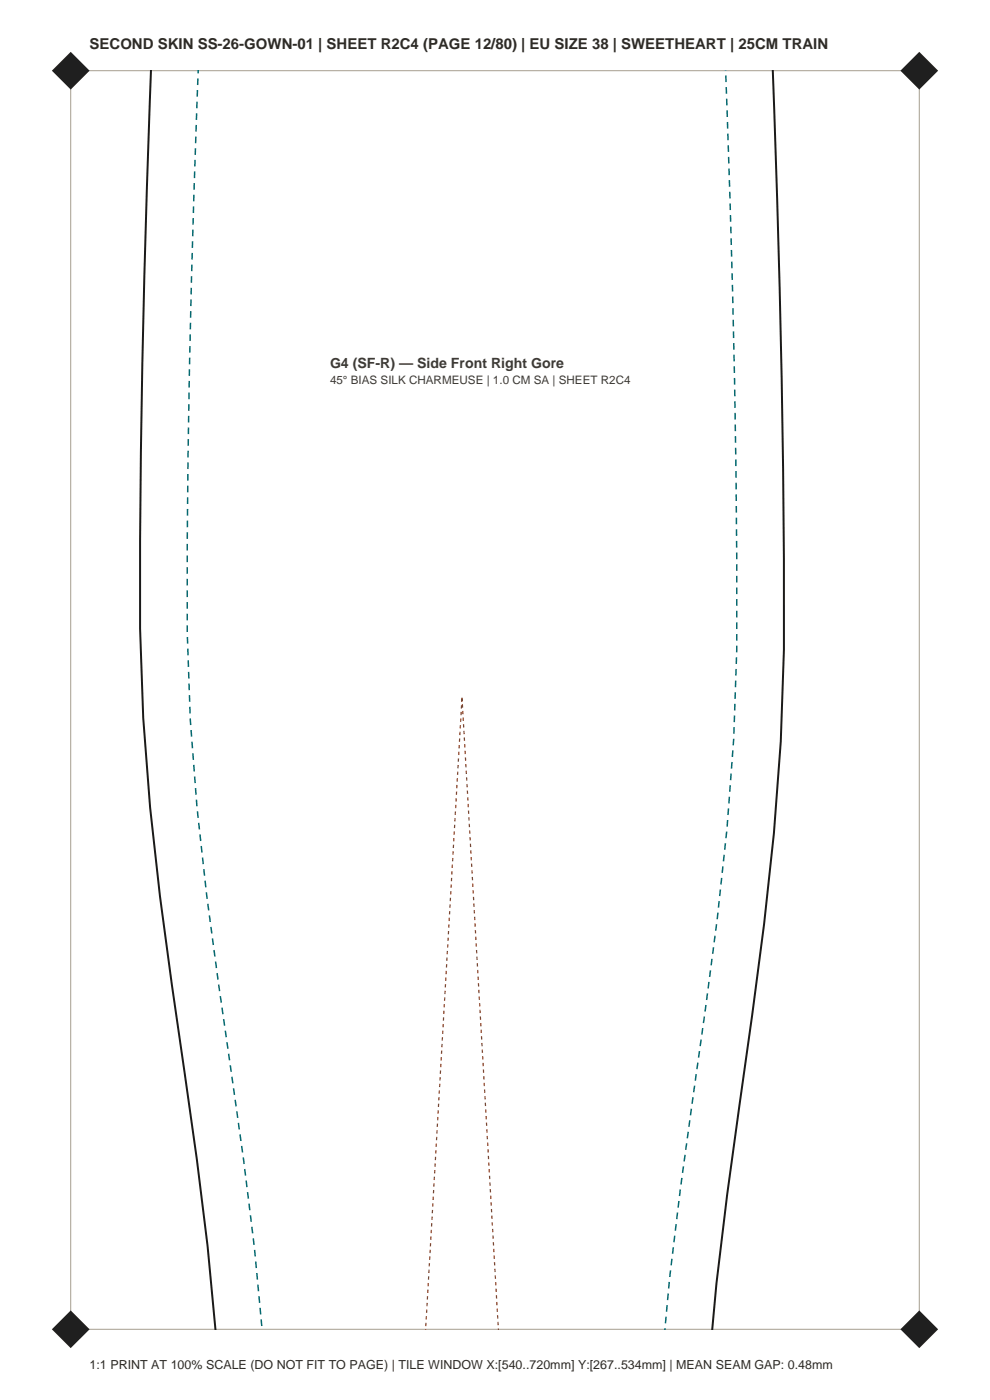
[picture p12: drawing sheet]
<svg xmlns="http://www.w3.org/2000/svg" width="210mm" height="297mm" viewBox="0 0 210 297" stroke-linecap="round" stroke-linejoin="round" font-family="sans-serif">
<defs><g id="words">
<text font-size="3.2" fill="#2e2b26" x="19" y="10.5">SECOND SKIN SS-26-GOWN-01 | SHEET R2C4 (PAGE 12/80) | EU SIZE 38 | SWEETHEART | 25CM TRAIN</text>
<text font-size="3" fill="#403b33" x="70" y="78">G4 (SF-R) — Side Front Right Gore</text>
<text font-size="2.6" fill="#2e2b26" x="19" y="290.5">1:1 PRINT AT 100% SCALE (DO NOT FIT TO PAGE) | TILE WINDOW X:[540..720mm] Y:[267..534mm] | MEAN SEAM GAP: 0.48mm</text>
<text font-size="2.5" fill="#403b33" x="70" y="81.5">45° BIAS SILK CHARMEUSE | 1.0 CM SA | SHEET R2C4</text>
</g></defs>
<path d="M15 15h180v267h-180z" fill="none" stroke="#a69e8f" stroke-width=".21"/>
<g fill="#1f1f1f">
<path d="M11 282l4-4 4 4-4 4z" fill-rule="evenodd"/>
<path d="M191 282l4-4 4 4-4 4z" fill-rule="evenodd"/>
<path d="M11 15l4-4 4 4-4 4z" fill-rule="evenodd"/>
<path d="M191 15l4-4 4 4-4 4z" fill-rule="evenodd"/>
</g>
<path d="M32 14.9l-.8 25.1a2684.5 2684.5 0 0 0-1.5 93.4 573.5 573.5 0 0 0 6.8 75.5l5.3 37 2.2 18.4 1.7 17.8M163.9 14.9l.9 27.1a2832.8 2832.8 0 0 1 1.5 95.9 604.3 604.3 0 0 1-6.7 77.4l-5.4 38.1-2.2 18.9-.9 9.8" fill="none" stroke="#1a1a1a" stroke-width=".42"/>
<path d="M153.9 14.9l1 27.4a2825.1 2825.1 0 0 1 1.4 95.4 594.2 594.2 0 0 1-6.7 76.3l-5.3 38.1-2.3 19.1-1 10.9M55.6 282.1l-1.6-17.4-2.3-18.7-5.3-37.3a554.6 554.6 0 0 1-6.7-93.4 2969 2969 0 0 1 2.1-93.3l.2-7.1" fill="none" stroke="#036970" stroke-width=".32" stroke-dasharray="1.4 1.1" stroke-linecap="butt"/>
<path d="M98 148l7.7 134.1M90.3 282.1l7.7-134.1" fill="none" stroke="#9e401f" stroke-width=".26" stroke-dasharray=".7 .7" stroke-linecap="butt"/>
<use href="#words"/>
</svg>
